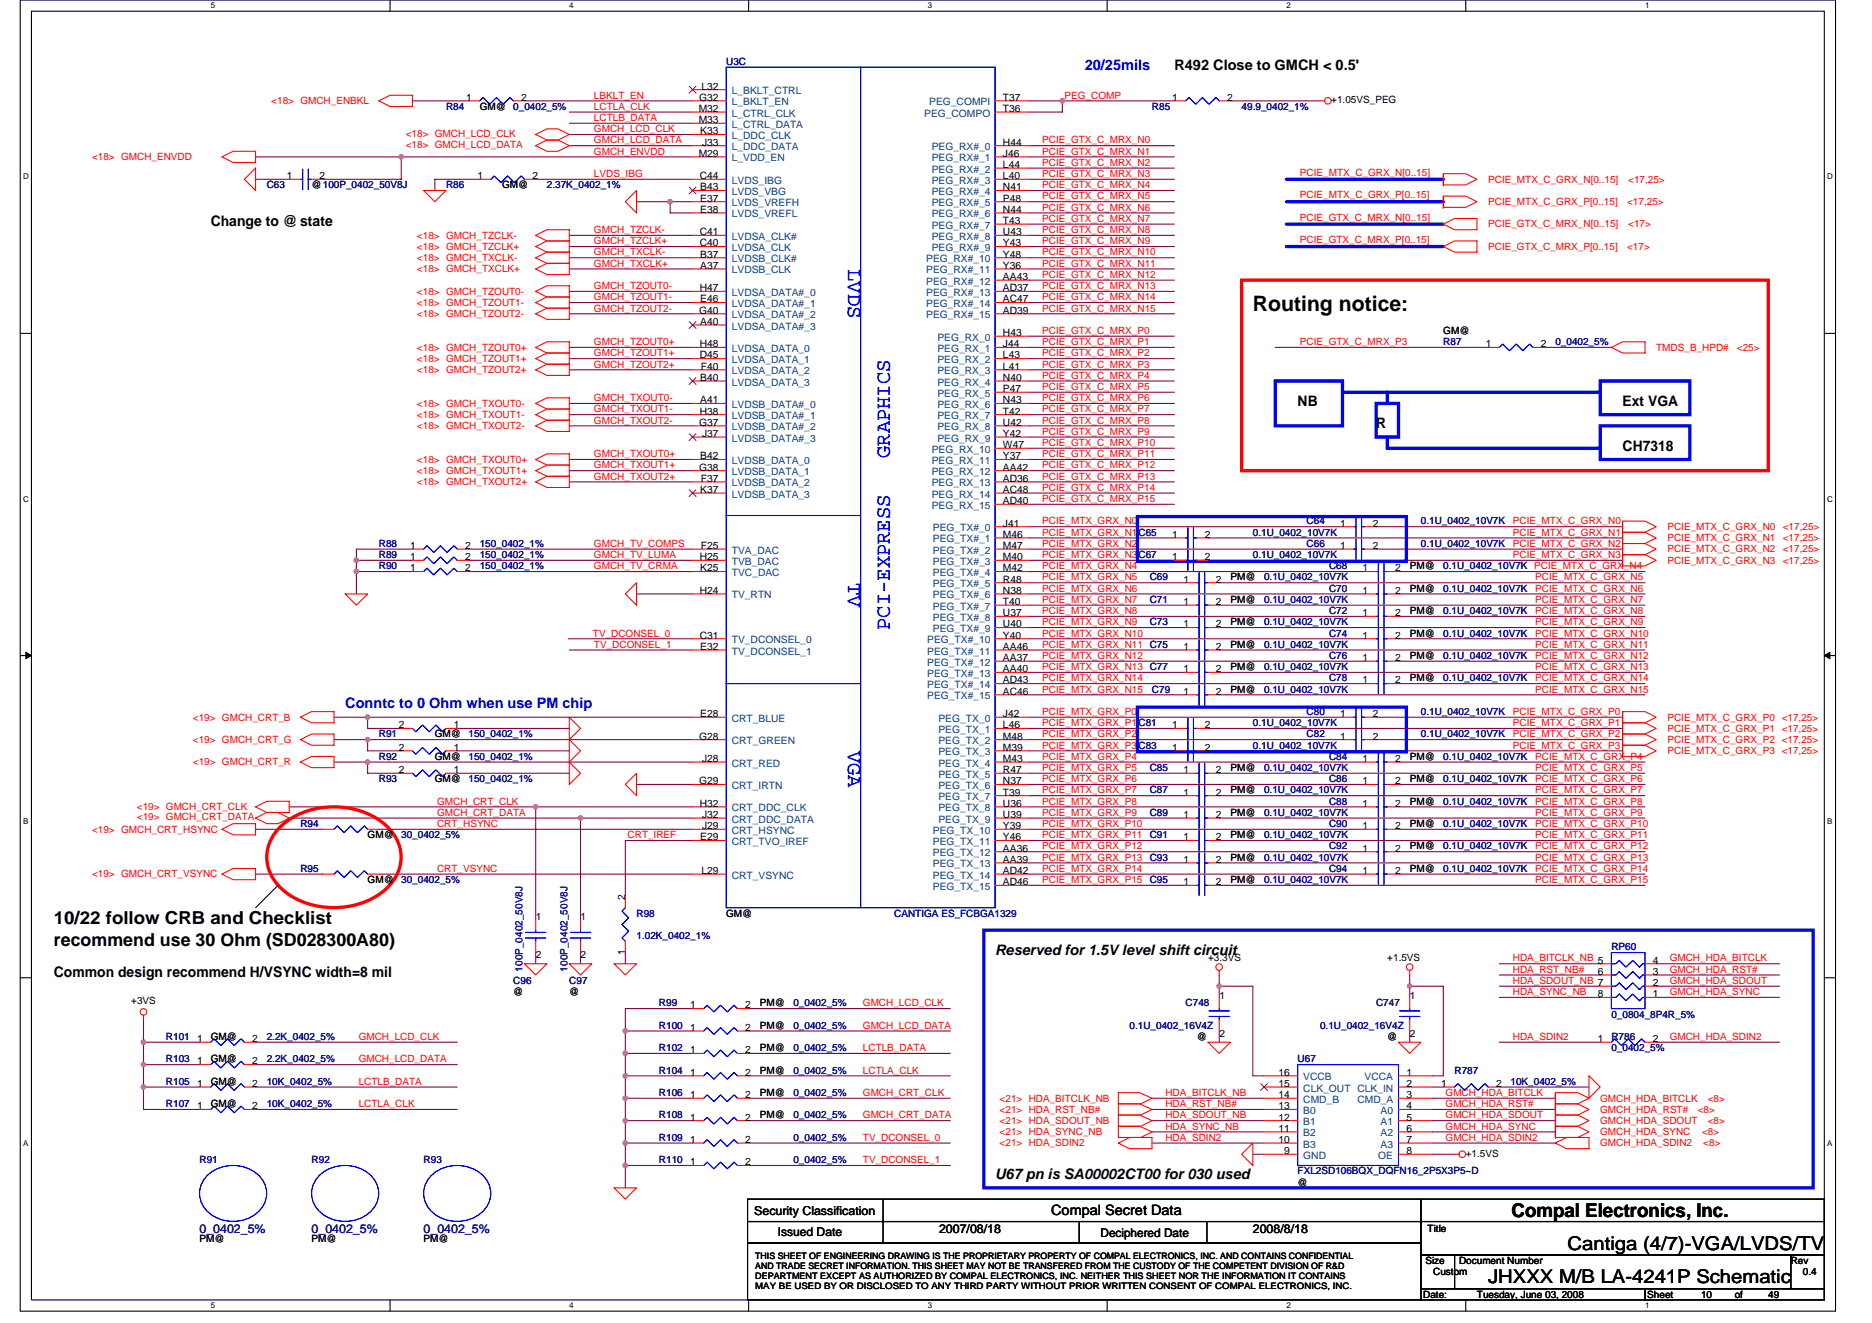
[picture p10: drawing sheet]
<svg xmlns="http://www.w3.org/2000/svg" width="297mm" height="210mm" viewBox="0 0 297 210" stroke-linecap="round" stroke-linejoin="round" font-family="sans-serif">
<defs><g id="words">
<g font-size="3.4" fill="#00f">
<text x="134.6" y="42.7" transform="rotate(90 134.6 42.7)">LVDS</text>
<text x="141.2" y="72.7" transform="rotate(-90 141.2 72.7)">GRAPHICS</text>
<text x="134.6" y="92.5" transform="rotate(90 134.6 92.5)">TV</text>
<text x="141.2" y="99.9" transform="rotate(-90 141.2 99.9)">PCI-EXPRESS</text>
<text x="134.6" y="119.1" transform="rotate(90 134.6 119.1)">VGA</text>
</g>
<text font-size="3.4" x="198.8" y="49.3">Routing notice:</text>
<g font-size="3">
<text x="239.9" y="193">Compal Electronics, Inc.</text>
<text x="236.1" y="203.6">JHXXX M/B LA-4241P Schematic</text>
<text x="248.7" y="198.3">Cantiga (4/7)-VGA/LVDS/TV</text>
</g>
<g font-size="2.8">
<text x="8.5" y="146.7">10/22 follow CRB and Checklist</text>
<text x="8.5" y="150">recommend use 30 Ohm (SD028300A80)</text>
</g>
<g font-size="2.3" fill="#00f">
<text x="172.1" y="11">20/25mils</text>
<text x="54.8" y="112.4">Conntc to 0 Ohm when use PM chip</text>
</g>
<g font-size="2.3">
<text x="186.3" y="11">R492 Close to GMCH &lt; 0.5'</text>
<text x="33.4" y="35.9">Change to @ state</text>
<text x="205.9" y="64.4">NB</text>
<text x="257.5" y="64.4">Ext VGA</text>
<text x="218.4" y="67.9">R</text>
<text x="257.5" y="71.5">CH7318</text>
<text x="8.5" y="155">Common design recommend H/VSYNC width=8 mil</text>
<text x="157.9" y="151.5">Reserved for 1.5V level shift circuit</text>
<text x="157.9" y="187">U67 pn is SA00002CT00 for 030 used</text>
<text x="166.8" y="192.8">Compal Secret Data</text>
</g>
<g font-size="1.9" fill="#000080">
<text x="31.7" y="195.6">0_0402_5%</text>
<text x="49.4" y="195.6">0_0402_5%</text>
<text x="67.2" y="195.6">0_0402_5%</text>
</g>
<g font-size="1.9">
<text x="119.7" y="192.7">Security Classification</text>
<text x="123.4" y="196">Issued Date</text>
<text x="149" y="195.6">2007/08/18</text>
<text x="174.6" y="196.2">Deciphered Date</text>
<text x="198.8" y="195.6">2008/8/18</text>
</g>
<g font-size="1.6" fill="#000080">
<text x="115.2" y="10.3">U3C</text>
<text x="70.8" y="17.4">R84</text>
<text x="81.4" y="17.4">0_0402_5%</text>
<text x="182.8" y="17.4">R85</text>
<text x="197" y="17.4">49.9_0402_1%</text>
<text x="42.3" y="29.9">C63</text>
<text x="70.8" y="29.9">R86</text>
<text x="86.8" y="29.9">2.37K_0402_1%</text>
<text x="229" y="54.8">R87</text>
<text x="246.8" y="54.8">0_0402_5%</text>
<text x="207.3" y="83.2">C64</text>
<text x="225.5" y="83.2">0.1U_0402_10V7K</text>
<text x="60.1" y="88.5">R89</text>
<text x="60.1" y="86.8">R88</text>
<text x="76.1" y="88.5">150_0402_1%</text>
<text x="76.1" y="86.8">150_0402_1%</text>
<text x="180.7" y="85">C65</text>
<text x="180.7" y="88.5">C67</text>
<text x="198.8" y="85">0.1U_0402_10V7K</text>
<text x="198.8" y="88.5">0.1U_0402_10V7K</text>
<text x="207.3" y="86.8">C66</text>
<text x="225.5" y="86.8">0.1U_0402_10V7K</text>
<text x="60.1" y="90.3">R90</text>
<text x="76.1" y="90.3">150_0402_1%</text>
<text x="182.4" y="92.1">C69</text>
<text x="182.4" y="95.7">C71</text>
<text x="200.6" y="92.1">0.1U_0402_10V7K</text>
<text x="200.6" y="95.7">0.1U_0402_10V7K</text>
<text x="210.9" y="93.9">C70</text>
<text x="210.9" y="90.3">C68</text>
<text x="229" y="93.9">0.1U_0402_10V7K</text>
<text x="229" y="90.3">0.1U_0402_10V7K PCIE_MTX_C_GRX_N4</text>
<text x="182.4" y="99.2">C73</text>
<text x="200.6" y="99.2">0.1U_0402_10V7K</text>
<text x="210.9" y="101">C74</text>
<text x="210.9" y="97.4">C72</text>
<text x="229" y="101">0.1U_0402_10V7K</text>
<text x="229" y="97.4">0.1U_0402_10V7K</text>
<text x="200.6" y="102.8">0.1U_0402_10V7K</text>
<text x="200.6" y="106.3">0.1U_0402_10V7K</text>
<text x="210.9" y="104.5">C76</text>
<text x="229" y="104.5">0.1U_0402_10V7K</text>
<text x="182.8" y="109.9">C79</text>
<text x="200.6" y="109.9">0.1U_0402_10V7K</text>
<text x="207.3" y="113.4">C80</text>
<text x="210.9" y="108.1">C78</text>
<text x="225.5" y="113.4">0.1U_0402_10V7K</text>
<text x="229" y="108.1">0.1U_0402_10V7K</text>
<text x="60.1" y="117">R91</text>
<text x="74.3" y="117">150_0402_1%</text>
<text x="180.7" y="115.2">C81</text>
<text x="180.7" y="118.8">C83</text>
<text x="198.8" y="115.2">0.1U_0402_10V7K</text>
<text x="198.8" y="118.8">0.1U_0402_10V7K</text>
<text x="207.3" y="117">C82</text>
<text x="225.5" y="117">0.1U_0402_10V7K</text>
<text x="60.1" y="124.1">R93</text>
<text x="60.1" y="120.5">R92</text>
<text x="74.3" y="124.1">150_0402_1%</text>
<text x="74.3" y="120.5">150_0402_1%</text>
<text x="182.4" y="122.3">C85</text>
<text x="182.4" y="125.9">C87</text>
<text x="200.6" y="122.3">0.1U_0402_10V7K</text>
<text x="200.6" y="125.9">0.1U_0402_10V7K</text>
<text x="210.9" y="120.5">C84</text>
<text x="210.9" y="124.1">C86</text>
<text x="229" y="120.5">0.1U_0402_10V7K</text>
<text x="229" y="124.1">0.1U_0402_10V7K</text>
<text x="47.7" y="131.2">R94</text>
<text x="182.4" y="129.4">C89</text>
<text x="200.6" y="129.4">0.1U_0402_10V7K</text>
<text x="210.9" y="131.2">C90</text>
<text x="210.9" y="127.7">C88</text>
<text x="229" y="131.2">0.1U_0402_10V7K</text>
<text x="229" y="127.7">0.1U_0402_10V7K</text>
<text x="63.7" y="133">30_0402_5%</text>
<text x="182.4" y="133">C91</text>
<text x="182.4" y="136.5">C93</text>
<text x="200.6" y="133">0.1U_0402_10V7K</text>
<text x="200.6" y="136.5">0.1U_0402_10V7K</text>
<text x="210.9" y="134.8">C92</text>
<text x="229" y="134.8">0.1U_0402_10V7K</text>
<text x="47.7" y="138.3">R95</text>
<text x="63.7" y="140.1">30_0402_5%</text>
<text x="182.4" y="140.1">C95</text>
<text x="200.6" y="140.1">0.1U_0402_10V7K</text>
<text x="210.9" y="138.3">C94</text>
<text x="229" y="138.3">0.1U_0402_10V7K</text>
<text x="101" y="145.4">R98</text>
<text x="101" y="149">1.02K_0402_1%</text>
<text x="141.9" y="145.4">CANTIGA ES_FCBGA1329</text>
<text x="82.9" y="154.2" transform="rotate(-90 82.9 154.2)">100P_0402_50V8J</text>
<text x="90" y="154.2" transform="rotate(-90 90 154.2)">100P_0402_50V8J</text>
<text x="255.7" y="150.8">RP60</text>
<text x="81.4" y="156.1">C96</text>
<text x="90.3" y="156.1">C97</text>
<text x="104.6" y="159.7">R99</text>
<text x="125.9" y="159.7">0_0402_5%</text>
<text x="188.1" y="159.7">C748</text>
<text x="218.4" y="159.7">C747</text>
<text x="255.7" y="161.4">0_0804_8P4R_5%</text>
<text x="26.3" y="165">R101</text>
<text x="42.3" y="165">2.2K_0402_5%</text>
<text x="104.6" y="166.8">R102</text>
<text x="104.6" y="163.2">R100</text>
<text x="125.9" y="166.8">0_0402_5%</text>
<text x="125.9" y="163.2">0_0402_5%</text>
<text x="179.2" y="163.2">0.1U_0402_16V4Z</text>
<text x="209.5" y="163.2">0.1U_0402_16V4Z</text>
<text x="255.7" y="165">R786</text>
<text x="255.7" y="166.8">0_0402_5%</text>
<text x="26.3" y="168.6">R103</text>
<text x="26.3" y="172.1">R105</text>
<text x="42.3" y="168.6">2.2K_0402_5%</text>
<text x="42.3" y="172.1">10K_0402_5%</text>
<text x="104.6" y="173.9">R106</text>
<text x="104.6" y="170.3">R104</text>
<text x="125.9" y="173.9">0_0402_5%</text>
<text x="125.9" y="170.3">0_0402_5%</text>
<text x="205.9" y="168.6">U67</text>
<text x="230.8" y="170.3">R787</text>
<text x="239.7" y="172.1">10K_0402_5%</text>
<text x="26.3" y="175.7">R107</text>
<text x="42.3" y="175.7">10K_0402_5%</text>
<text x="104.6" y="177.4">R108</text>
<text x="125.9" y="177.4">0_0402_5%</text>
<text x="31.7" y="184.6">R91</text>
<text x="49.4" y="184.6">R92</text>
<text x="67.2" y="184.6">R93</text>
<text x="104.6" y="181">R109</text>
<text x="104.6" y="184.6">R110</text>
<text x="125.9" y="181">0_0402_5%</text>
<text x="125.9" y="184.6">0_0402_5%</text>
<text x="205.9" y="186.3">FXL2SD106BQX_DQFN16_2P5X3P5~D</text>
</g>
<g font-size="1.6" fill="#f00">
<text x="43" y="16.5">&lt;18&gt; GMCH_ENBKL</text>
<text x="94.3" y="15.6">LBKLT_EN</text>
<text x="94.3" y="17.4">LCTLA_CLK</text>
<text x="168.9" y="15.6">PEG_COMP</text>
<text x="64.4" y="21.7">&lt;18&gt; GMCH_LCD_CLK</text>
<text x="64.4" y="23.5">&lt;18&gt; GMCH_LCD_DATA</text>
<text x="94.3" y="21">GMCH_LCD_CLK</text>
<text x="94.3" y="22.8">GMCH_LCD_DATA</text>
<text x="94.3" y="19.2">LCTLB_DATA</text>
<text x="165.4" y="22.8">PCIE_GTX_C_MRX_N0</text>
<text x="14.6" y="25.4">&lt;18&gt; GMCH_ENVDD</text>
<text x="94.3" y="28.1">LVDS_IBG</text>
<text x="94.3" y="24.5">GMCH_ENVDD</text>
<text x="165.4" y="24.5">PCIE_GTX_C_MRX_N1</text>
<text x="165.4" y="28.1">PCIE_GTX_C_MRX_N3</text>
<text x="165.4" y="26.3">PCIE_GTX_C_MRX_N2</text>
<text x="165.4" y="29.9">PCIE_GTX_C_MRX_N4</text>
<text x="206.3" y="27.9">PCIE_MTX_C_GRX_N[0..15]</text>
<text x="236.1" y="29">PCIE_MTX_C_GRX_N[0..15]</text>
<text x="258.4" y="29">&lt;17,25&gt;</text>
<text x="165.4" y="31.6">PCIE_GTX_C_MRX_N5</text>
<text x="165.4" y="35.2">PCIE_GTX_C_MRX_N7</text>
<text x="165.4" y="33.4">PCIE_GTX_C_MRX_N6</text>
<text x="206.3" y="31.5">PCIE_MTX_C_GRX_P[0..15]</text>
<text x="206.3" y="35">PCIE_GTX_C_MRX_N[0..15]</text>
<text x="236.1" y="32.5">PCIE_MTX_C_GRX_P[0..15]</text>
<text x="258.2" y="32.5">&lt;17,25&gt;</text>
<text x="66.2" y="37.9">&lt;18&gt; GMCH_TZCLK-</text>
<text x="66.2" y="39.6">&lt;18&gt; GMCH_TZCLK+</text>
<text x="66.2" y="41.4">&lt;18&gt; GMCH_TXCLK-</text>
<text x="94.3" y="40.5">GMCH_TXCLK-</text>
<text x="94.3" y="37">GMCH_TZCLK-</text>
<text x="94.3" y="38.8">GMCH_TZCLK+</text>
<text x="165.4" y="37">PCIE_GTX_C_MRX_N8</text>
<text x="165.4" y="40.5">PCIE_GTX_C_MRX_N10</text>
<text x="165.4" y="38.8">PCIE_GTX_C_MRX_N9</text>
<text x="206.3" y="38.6">PCIE_GTX_C_MRX_P[0..15]</text>
<text x="236.1" y="36.1">PCIE_GTX_C_MRX_N[0..15]</text>
<text x="236.1" y="39.6">PCIE_GTX_C_MRX_P[0..15]</text>
<text x="258.2" y="39.6">&lt;17&gt;</text>
<text x="258.4" y="36.1">&lt;17&gt;</text>
<text x="66.2" y="43.2">&lt;18&gt; GMCH_TXCLK+</text>
<text x="66.2" y="46.8">&lt;18&gt; GMCH_TZOUT0-</text>
<text x="94.3" y="47.6">GMCH_TZOUT1-</text>
<text x="94.3" y="45.9">GMCH_TZOUT0-</text>
<text x="94.3" y="42.3">GMCH_TXCLK+</text>
<text x="165.4" y="42.3">PCIE_GTX_C_MRX_N11</text>
<text x="165.4" y="47.6">PCIE_GTX_C_MRX_N14</text>
<text x="165.4" y="44.1">PCIE_GTX_C_MRX_N12</text>
<text x="165.4" y="45.9">PCIE_GTX_C_MRX_N13</text>
<text x="66.2" y="48.5">&lt;18&gt; GMCH_TZOUT1-</text>
<text x="66.2" y="50.3">&lt;18&gt; GMCH_TZOUT2-</text>
<text x="94.3" y="49.4">GMCH_TZOUT2-</text>
<text x="165.4" y="53">PCIE_GTX_C_MRX_P0</text>
<text x="165.4" y="49.4">PCIE_GTX_C_MRX_N15</text>
<text x="66.2" y="55.6">&lt;18&gt; GMCH_TZOUT0+</text>
<text x="66.2" y="57.4">&lt;18&gt; GMCH_TZOUT1+</text>
<text x="66.2" y="59.2">&lt;18&gt; GMCH_TZOUT2+</text>
<text x="94.3" y="54.8">GMCH_TZOUT0+</text>
<text x="94.3" y="56.5">GMCH_TZOUT1+</text>
<text x="94.3" y="58.3">GMCH_TZOUT2+</text>
<text x="165.4" y="58.3">PCIE_GTX_C_MRX_P3</text>
<text x="165.4" y="54.8">PCIE_GTX_C_MRX_P1</text>
<text x="165.4" y="56.5">PCIE_GTX_C_MRX_P2</text>
<text x="206.3" y="54.8">PCIE_GTX_C_MRX_P3</text>
<text x="262.8" y="55.6">TMDS_B_HPD#</text>
<text x="275.6" y="55.6">&lt;25&gt;</text>
<text x="66.2" y="64.5">&lt;18&gt; GMCH_TXOUT0-</text>
<text x="94.3" y="65.4">GMCH_TXOUT1-</text>
<text x="94.3" y="63.6">GMCH_TXOUT0-</text>
<text x="165.4" y="65.4">PCIE_GTX_C_MRX_P7</text>
<text x="165.4" y="60.1">PCIE_GTX_C_MRX_P4</text>
<text x="165.4" y="63.6">PCIE_GTX_C_MRX_P6</text>
<text x="165.4" y="61.9">PCIE_GTX_C_MRX_P5</text>
<text x="66.2" y="66.3">&lt;18&gt; GMCH_TXOUT1-</text>
<text x="66.2" y="68.1">&lt;18&gt; GMCH_TXOUT2-</text>
<text x="94.3" y="67.2">GMCH_TXOUT2-</text>
<text x="165.4" y="69">PCIE_GTX_C_MRX_P9</text>
<text x="165.4" y="67.2">PCIE_GTX_C_MRX_P8</text>
<text x="165.4" y="70.8">PCIE_GTX_C_MRX_P10</text>
<text x="66.2" y="75.2">&lt;18&gt; GMCH_TXOUT1+</text>
<text x="66.2" y="73.4">&lt;18&gt; GMCH_TXOUT0+</text>
<text x="66.2" y="77">&lt;18&gt; GMCH_TXOUT2+</text>
<text x="94.3" y="72.5">GMCH_TXOUT0+</text>
<text x="94.3" y="76.1">GMCH_TXOUT2+</text>
<text x="94.3" y="74.3">GMCH_TXOUT1+</text>
<text x="165.4" y="72.5">PCIE_GTX_C_MRX_P11</text>
<text x="165.4" y="74.3">PCIE_GTX_C_MRX_P12</text>
<text x="165.4" y="77.9">PCIE_GTX_C_MRX_P14</text>
<text x="165.4" y="76.1">PCIE_GTX_C_MRX_P13</text>
<text x="165.4" y="79.7">PCIE_GTX_C_MRX_P15</text>
<text x="165.4" y="83.2">PCIE_MTX_GRX_N0</text>
<text x="240" y="83.2">PCIE_MTX_C_GRX_N0</text>
<text x="94.3" y="86.8">GMCH_TV_COMPS</text>
<text x="94.3" y="88.5">GMCH_TV_LUMA</text>
<text x="165.4" y="85">PCIE_MTX_GRX_N1</text>
<text x="165.4" y="88.5">PCIE_MTX_GRX_N3</text>
<text x="165.4" y="86.8">PCIE_MTX_GRX_N2</text>
<text x="240" y="85">PCIE_MTX_C_GRX_N1</text>
<text x="240" y="86.8">PCIE_MTX_C_GRX_N2</text>
<text x="240" y="88.5">PCIE_MTX_C_GRX_N3</text>
<text x="264.6" y="84.1">PCIE_MTX_C_GRX_N0</text>
<text x="264.6" y="85.9">PCIE_MTX_C_GRX_N1</text>
<text x="264.6" y="87.7">PCIE_MTX_C_GRX_N2</text>
<text x="264.6" y="89.4">PCIE_MTX_C_GRX_N3</text>
<text x="282.9" y="84.1">&lt;17,25&gt;</text>
<text x="282.9" y="85.9">&lt;17,25&gt;</text>
<text x="282.9" y="87.7">&lt;17,25&gt;</text>
<text x="282.9" y="89.4">&lt;17,25&gt;</text>
<text x="94.3" y="90.3">GMCH_TV_CRMA</text>
<text x="165.4" y="95.7">PCIE_MTX_GRX_N7</text>
<text x="165.4" y="92.1">PCIE_MTX_GRX_N5</text>
<text x="165.4" y="90.3">PCIE_MTX_GRX_N4</text>
<text x="165.4" y="93.9">PCIE_MTX_GRX_N6</text>
<text x="243.6" y="95.7">PCIE_MTX_C_GRX_N7</text>
<text x="243.6" y="92.1">PCIE_MTX_C_GRX_N5</text>
<text x="243.6" y="93.9">PCIE_MTX_C_GRX_N6</text>
<text x="94.1" y="101">TV_DCONSEL_0</text>
<text x="165.4" y="99.2">PCIE_MTX_GRX_N9</text>
<text x="165.4" y="97.4">PCIE_MTX_GRX_N8</text>
<text x="165.4" y="101">PCIE_MTX_GRX_N10</text>
<text x="243.6" y="97.4">PCIE_MTX_C_GRX_N8</text>
<text x="243.6" y="101">PCIE_MTX_C_GRX_N10</text>
<text x="243.6" y="99.2">PCIE_MTX_C_GRX_N9</text>
<text x="94.3" y="102.8">TV_DCONSEL_1</text>
<text x="165.4" y="102.8">PCIE_MTX_GRX_N11 C75</text>
<text x="165.4" y="106.3">PCIE_MTX_GRX_N13 C77</text>
<text x="165.4" y="104.5">PCIE_MTX_GRX_N12</text>
<text x="243.6" y="104.5">PCIE_MTX_C_GRX_N12</text>
<text x="243.6" y="102.8">PCIE_MTX_C_GRX_N11</text>
<text x="243.6" y="106.3">PCIE_MTX_C_GRX_N13</text>
<text x="165.4" y="109.9">PCIE_MTX_GRX_N15</text>
<text x="165.4" y="108.1">PCIE_MTX_GRX_N14</text>
<text x="165.4" y="113.4">PCIE_MTX_GRX_P0</text>
<text x="240" y="113.4">PCIE_MTX_C_GRX_P0</text>
<text x="243.6" y="108.1">PCIE_MTX_C_GRX_N14</text>
<text x="243.6" y="109.9">PCIE_MTX_C_GRX_N15</text>
<text x="30.6" y="114.3">&lt;19&gt; GMCH_CRT_B</text>
<text x="30.6" y="117.9">&lt;19&gt; GMCH_CRT_G</text>
<text x="165.4" y="115.2">PCIE_MTX_GRX_P1</text>
<text x="165.4" y="118.8">PCIE_MTX_GRX_P3</text>
<text x="165.4" y="117">PCIE_MTX_GRX_P2</text>
<text x="240" y="115.2">PCIE_MTX_C_GRX_P1</text>
<text x="240" y="117">PCIE_MTX_C_GRX_P2</text>
<text x="240" y="118.8">PCIE_MTX_C_GRX_P3</text>
<text x="264.6" y="114.3">PCIE_MTX_C_GRX_P0 &lt;17,25&gt;</text>
<text x="264.6" y="116.1">PCIE_MTX_C_GRX_P1 &lt;17,25&gt;</text>
<text x="264.6" y="117.9">PCIE_MTX_C_GRX_P2 &lt;17,25&gt;</text>
<text x="264.6" y="119.7">PCIE_MTX_C_GRX_P3 &lt;17,25&gt;</text>
<text x="30.6" y="121.4">&lt;19&gt; GMCH_CRT_R</text>
<text x="165.4" y="125.9">PCIE_MTX_GRX_P7</text>
<text x="165.4" y="122.3">PCIE_MTX_GRX_P5</text>
<text x="165.4" y="120.5">PCIE_MTX_GRX_P4</text>
<text x="165.4" y="124.1">PCIE_MTX_GRX_P6</text>
<text x="243.6" y="125.9">PCIE_MTX_C_GRX_P7</text>
<text x="243.6" y="122.3">PCIE_MTX_C_GRX_P5</text>
<text x="243.6" y="120.5">PCIE_MTX_C_GRX_P4</text>
<text x="243.6" y="124.1">PCIE_MTX_C_GRX_P6</text>
<text x="21.7" y="128.5">&lt;19&gt; GMCH_CRT_CLK</text>
<text x="21.7" y="130.2">&lt;19&gt; GMCH_CRT_DATA</text>
<text x="69.4" y="131.2">CRT_HSYNC</text>
<text x="69.4" y="127.7">GMCH_CRT_CLK</text>
<text x="69.4" y="129.4">GMCH_CRT_DATA</text>
<text x="165.4" y="129.4">PCIE_MTX_GRX_P9</text>
<text x="165.4" y="127.7">PCIE_MTX_GRX_P8</text>
<text x="165.4" y="131.2">PCIE_MTX_GRX_P10</text>
<text x="243.6" y="129.4">PCIE_MTX_C_GRX_P9</text>
<text x="243.6" y="131.2">PCIE_MTX_C_GRX_P10</text>
<text x="243.6" y="127.7">PCIE_MTX_C_GRX_P8</text>
<text x="14.6" y="132.1">&lt;19&gt; GMCH_CRT_HSYNC</text>
<text x="99.6" y="133">CRT_IREF</text>
<text x="165.4" y="133">PCIE_MTX_GRX_P11</text>
<text x="165.4" y="136.5">PCIE_MTX_GRX_P13</text>
<text x="165.4" y="134.8">PCIE_MTX_GRX_P12</text>
<text x="243.6" y="133">PCIE_MTX_C_GRX_P11</text>
<text x="243.6" y="134.8">PCIE_MTX_C_GRX_P12</text>
<text x="243.6" y="136.5">PCIE_MTX_C_GRX_P13</text>
<text x="14.6" y="139.2">&lt;19&gt; GMCH_CRT_VSYNC</text>
<text x="69.4" y="138.3">CRT_VSYNC</text>
<text x="165.4" y="140.1">PCIE_MTX_GRX_P15</text>
<text x="165.4" y="138.3">PCIE_MTX_GRX_P14</text>
<text x="243.6" y="140.1">PCIE_MTX_C_GRX_P15</text>
<text x="243.6" y="138.3">PCIE_MTX_C_GRX_P14</text>
<text x="240" y="152.5">HDA_BITCLK_NB 5</text>
<text x="240" y="154.3">HDA_RST_NB#</text>
<text x="264.9" y="152.5">GMCH_HDA_BITCLK</text>
<text x="264.9" y="154.3">GMCH_HDA_RST#</text>
<text x="136.9" y="159.7">GMCH_LCD_CLK</text>
<text x="240" y="156.1">HDA_SDOUT_NB 7</text>
<text x="240" y="157.9">HDA_SYNC_NB</text>
<text x="264.9" y="156.1">GMCH_HDA_SDOUT</text>
<text x="264.9" y="157.9">GMCH_HDA_SYNC</text>
<text x="56.9" y="165">GMCH_LCD_CLK</text>
<text x="136.9" y="163.2">GMCH_LCD_DATA</text>
<text x="136.9" y="166.8">LCTLB_DATA</text>
<text x="240" y="165">HDA_SDIN2</text>
<text x="264.9" y="165">GMCH_HDA_SDIN2</text>
<text x="56.9" y="168.6">GMCH_LCD_DATA</text>
<text x="56.9" y="172.1">LCTLB_DATA</text>
<text x="136.9" y="173.9">GMCH_CRT_CLK</text>
<text x="136.9" y="170.3">LCTLA_CLK</text>
<text x="184.9" y="173.9">HDA_BITCLK_NB</text>
<text x="229.4" y="173.9">GMCH_HDA_BITCLK</text>
<text x="56.9" y="175.7">LCTLA_CLK</text>
<text x="136.9" y="177.4">GMCH_CRT_DATA</text>
<text x="158.6" y="174.8">&lt;21&gt; HDA_BITCLK_NB</text>
<text x="158.6" y="176.6">&lt;21&gt; HDA_RST_NB#</text>
<text x="158.6" y="178.3">&lt;21&gt; HDA_SDOUT_NB</text>
<text x="184.9" y="175.7">HDA_RST_NB#</text>
<text x="184.9" y="177.4">HDA_SDOUT_NB</text>
<text x="184.9" y="179.2">HDA_SYNC_NB</text>
<text x="229.4" y="175.7">GMCH_HDA_RST#</text>
<text x="229.4" y="177.4">GMCH_HDA_SDOUT</text>
<text x="229.4" y="179.2">GMCH_HDA_SYNC</text>
<text x="253.9" y="174.8">GMCH_HDA_BITCLK</text>
<text x="253.9" y="176.6">GMCH_HDA_RST#</text>
<text x="253.9" y="178.3">GMCH_HDA_SDOUT</text>
<text x="269.4" y="176.6">&lt;8&gt;</text>
<text x="271" y="174.8">&lt;8&gt;</text>
<text x="271" y="178.3">&lt;8&gt;</text>
<text x="136.9" y="181">TV_DCONSEL_0</text>
<text x="136.9" y="184.6">TV_DCONSEL_1</text>
<text x="158.6" y="180.1">&lt;21&gt; HDA_SYNC_NB</text>
<text x="158.6" y="181.9">&lt;21&gt; HDA_SDIN2</text>
<text x="184.9" y="181">HDA_SDIN2</text>
<text x="229.4" y="181">GMCH_HDA_SDIN2</text>
<text x="253.9" y="180.1">GMCH_HDA_SYNC</text>
<text x="253.9" y="181.9">GMCH_HDA_SDIN2</text>
<text x="270.1" y="180.1">&lt;8&gt;</text>
<text x="270.3" y="181.9">&lt;8&gt;</text>
</g>
<g font-size="1.6">
<text x="74" y="16">1</text>
<text x="76.1" y="17.4">GM@</text>
<text x="82.7" y="16">2</text>
<text x="110.9" y="17.8">M32</text>
<text x="111" y="16">G32</text>
<text x="111.3" y="14.2">L32</text>
<text x="159.1" y="17.8">T36</text>
<text x="159.1" y="16">T37</text>
<text x="186" y="16">1</text>
<text x="194.7" y="16">2</text>
<text x="211.2" y="16.4">+1.05VS_PEG</text>
<text x="110.9" y="19.5">M33</text>
<text x="111.1" y="21.3">K33</text>
<text x="111.4" y="23.1">J33</text>
<text x="159.1" y="23.1">H44</text>
<text x="45.5" y="28.4">1</text>
<text x="49.4" y="29.9">@100P_0402_50V8J</text>
<text x="50.7" y="28.4">2</text>
<text x="75.8" y="28.4">1</text>
<text x="79.7" y="29.9">GM@</text>
<text x="84.5" y="28.4">2</text>
<text x="110.9" y="24.9">M29</text>
<text x="111" y="28.4">C44</text>
<text x="159.1" y="24.9">J46</text>
<text x="159.1" y="26.6">L44</text>
<text x="159.1" y="28.4">L40</text>
<text x="111.1" y="30.2">B43</text>
<text x="111.1" y="32">E37</text>
<text x="111.1" y="33.8">E38</text>
<text x="159.1" y="30.2">N41</text>
<text x="159.1" y="32">P48</text>
<text x="159.1" y="33.8">N44</text>
<text x="159.1" y="35.5">T43</text>
<text x="111" y="37.3">C41</text>
<text x="111" y="39.1">C40</text>
<text x="111.1" y="40.9">B37</text>
<text x="159.1" y="37.3">U43</text>
<text x="159.1" y="39.1">Y43</text>
<text x="159.1" y="40.9">Y48</text>
<text x="111" y="46.2">H47</text>
<text x="111.1" y="42.7">A37</text>
<text x="111.1" y="48">E46</text>
<text x="159.1" y="42.7">Y36</text>
<text x="159.1" y="44.4">AA43</text>
<text x="159.1" y="46.2">AD37</text>
<text x="159.1" y="48">AC47</text>
<text x="111" y="49.8">G40</text>
<text x="111.1" y="51.5">A40</text>
<text x="159.1" y="53.3">H43</text>
<text x="159.1" y="49.8">AD39</text>
<text x="229" y="53">GM@</text>
<text x="111" y="55.1">H48</text>
<text x="111" y="56.9">D45</text>
<text x="111.2" y="58.7">F40</text>
<text x="159.1" y="55.1">J44</text>
<text x="159.1" y="56.9">L43</text>
<text x="159.1" y="58.7">L41</text>
<text x="235.8" y="55.1">1</text>
<text x="244.5" y="55.1">2</text>
<text x="111" y="65.8">H38</text>
<text x="111.1" y="60.4">B40</text>
<text x="111.1" y="64">A41</text>
<text x="159.1" y="60.4">N40</text>
<text x="159.1" y="62.2">P47</text>
<text x="159.1" y="64">N43</text>
<text x="159.1" y="65.8">T42</text>
<text x="111" y="67.5">G37</text>
<text x="111.4" y="69.3">J37</text>
<text x="159.1" y="67.5">U42</text>
<text x="159.1" y="69.3">Y42</text>
<text x="159.1" y="71.1">W47</text>
<text x="111" y="74.7">G38</text>
<text x="111.1" y="72.9">B42</text>
<text x="111.2" y="76.4">F37</text>
<text x="159.1" y="72.9">Y37</text>
<text x="159.1" y="74.7">AA42</text>
<text x="159.1" y="76.4">AD36</text>
<text x="111.1" y="78.2">K37</text>
<text x="159.1" y="83.5">J41</text>
<text x="159.1" y="78.2">AC48</text>
<text x="159.1" y="80">AD40</text>
<text x="212.7" y="83.5">1</text>
<text x="217.8" y="83.5">2</text>
<text x="65.1" y="88.9">1</text>
<text x="65.1" y="87.1">1</text>
<text x="73.8" y="88.9">2</text>
<text x="73.8" y="87.1">2</text>
<text x="111" y="88.9">H25</text>
<text x="111.2" y="87.1">F25</text>
<text x="159.1" y="85.3">M46</text>
<text x="159.1" y="87.1">M47</text>
<text x="159.1" y="88.9">M40</text>
<text x="186" y="85.3">1</text>
<text x="186" y="88.9">1</text>
<text x="191.2" y="85.3">2</text>
<text x="191.2" y="88.9">2</text>
<text x="212.7" y="87.1">1</text>
<text x="217.8" y="87.1">2</text>
<text x="65.1" y="90.7">1</text>
<text x="73.8" y="90.7">2</text>
<text x="111" y="94.2">H24</text>
<text x="111.1" y="90.7">K25</text>
<text x="159.1" y="90.7">M42</text>
<text x="159.1" y="92.4">R48</text>
<text x="159.1" y="94.2">N38</text>
<text x="159.1" y="96">T40</text>
<text x="187.8" y="92.4">1</text>
<text x="187.8" y="96">1</text>
<text x="192.9" y="92.4">2</text>
<text x="192.9" y="96">2</text>
<text x="195.2" y="92.1">PM@</text>
<text x="195.2" y="95.7">PM@</text>
<text x="216.2" y="94.2">1</text>
<text x="216.2" y="90.7">1</text>
<text x="221.4" y="94.2">2</text>
<text x="221.4" y="90.7">2</text>
<text x="223.7" y="93.9">PM@</text>
<text x="223.7" y="90.3">PM@</text>
<text x="111" y="101.3">C31</text>
<text x="159.1" y="97.8">U37</text>
<text x="159.1" y="99.5">U40</text>
<text x="159.1" y="101.3">Y40</text>
<text x="187.8" y="99.5">1</text>
<text x="192.9" y="99.5">2</text>
<text x="195.2" y="99.2">PM@</text>
<text x="216.2" y="101.3">1</text>
<text x="216.2" y="97.8">1</text>
<text x="221.4" y="101.3">2</text>
<text x="221.4" y="97.8">2</text>
<text x="223.7" y="101">PM@</text>
<text x="223.7" y="97.4">PM@</text>
<text x="111.1" y="103.1">E32</text>
<text x="159.1" y="103.1">AA46</text>
<text x="159.1" y="104.9">AA37</text>
<text x="159.1" y="106.7">AA40</text>
<text x="187.8" y="103.1">1</text>
<text x="187.8" y="106.7">1</text>
<text x="192.9" y="103.1">2</text>
<text x="192.9" y="106.7">2</text>
<text x="195.2" y="102.8">PM@</text>
<text x="195.2" y="106.3">PM@</text>
<text x="216.2" y="104.9">1</text>
<text x="221.4" y="104.9">2</text>
<text x="223.7" y="104.5">PM@</text>
<text x="111.1" y="113.8">E28</text>
<text x="159.1" y="113.8">J42</text>
<text x="159.1" y="108.4">AD43</text>
<text x="159.1" y="110.2">AC46</text>
<text x="187.8" y="110.2">1</text>
<text x="192.9" y="110.2">2</text>
<text x="195.2" y="109.9">PM@</text>
<text x="212.7" y="113.8">1</text>
<text x="216.2" y="108.4">1</text>
<text x="217.8" y="113.8">2</text>
<text x="221.4" y="108.4">2</text>
<text x="223.7" y="108.1">PM@</text>
<text x="63.3" y="119.1">2</text>
<text x="63.3" y="115.5">2</text>
<text x="69" y="117">GM@</text>
<text x="72" y="119.1">1</text>
<text x="72" y="115.5">1</text>
<text x="111" y="117.3">G28</text>
<text x="159.1" y="115.5">L46</text>
<text x="159.1" y="117.3">M48</text>
<text x="159.1" y="119.1">M39</text>
<text x="186" y="115.5">1</text>
<text x="186" y="119.1">1</text>
<text x="191.2" y="115.5">2</text>
<text x="191.2" y="119.1">2</text>
<text x="212.7" y="117.3">1</text>
<text x="217.8" y="117.3">2</text>
<text x="63.3" y="122.7">2</text>
<text x="69" y="124.1">GM@</text>
<text x="69" y="120.5">GM@</text>
<text x="72" y="122.7">1</text>
<text x="111" y="124.4">G29</text>
<text x="111.4" y="120.9">J28</text>
<text x="159.1" y="120.9">M43</text>
<text x="159.1" y="122.7">R47</text>
<text x="159.1" y="124.4">N37</text>
<text x="187.8" y="122.7">1</text>
<text x="192.9" y="122.7">2</text>
<text x="195.2" y="122.3">PM@</text>
<text x="195.2" y="125.9">PM@</text>
<text x="216.2" y="120.9">1</text>
<text x="216.2" y="124.4">1</text>
<text x="221.4" y="120.9">2</text>
<text x="221.4" y="124.4">2</text>
<text x="223.7" y="120.5">PM@</text>
<text x="223.7" y="124.1">PM@</text>
<text x="111" y="128">H32</text>
<text x="111.4" y="129.8">J32</text>
<text x="111.4" y="131.6">J29</text>
<text x="159.1" y="126.2">T39</text>
<text x="159.1" y="128">U36</text>
<text x="159.1" y="129.8">U39</text>
<text x="159.1" y="131.6">Y39</text>
<text x="187.8" y="126.2">1</text>
<text x="187.8" y="129.8">1</text>
<text x="192.9" y="126.2">2</text>
<text x="192.9" y="129.8">2</text>
<text x="195.2" y="129.4">PM@</text>
<text x="216.2" y="131.6">1</text>
<text x="216.2" y="128">1</text>
<text x="221.4" y="131.6">2</text>
<text x="221.4" y="128">2</text>
<text x="223.7" y="131.2">PM@</text>
<text x="223.7" y="127.7">PM@</text>
<text x="58.3" y="133">GM@</text>
<text x="111.1" y="133.3">E29</text>
<text x="159.1" y="133.3">Y46</text>
<text x="159.1" y="135.1">AA36</text>
<text x="159.1" y="136.9">AA39</text>
<text x="187.8" y="133.3">1</text>
<text x="187.8" y="136.9">1</text>
<text x="192.9" y="133.3">2</text>
<text x="192.9" y="136.9">2</text>
<text x="195.2" y="133">PM@</text>
<text x="195.2" y="136.5">PM@</text>
<text x="216.2" y="135.1">1</text>
<text x="221.4" y="135.1">2</text>
<text x="223.7" y="134.8">PM@</text>
<text x="58.3" y="140.1">GM@</text>
<text x="99.2" y="142.8" transform="rotate(-90 99.2 142.8)">2</text>
<text x="111.3" y="138.7">L29</text>
<text x="159.1" y="138.7">AD42</text>
<text x="159.1" y="140.4">AD46</text>
<text x="187.8" y="140.4">1</text>
<text x="192.9" y="140.4">2</text>
<text x="195.2" y="140.1">PM@</text>
<text x="216.2" y="138.7">1</text>
<text x="221.4" y="138.7">2</text>
<text x="223.7" y="138.3">PM@</text>
<text x="85" y="146">1</text>
<text x="92.1" y="146">1</text>
<text x="115.2" y="145.4">GM@</text>
<text x="85" y="152">2</text>
<text x="92.1" y="152">2</text>
<text x="99.2" y="151.5" transform="rotate(-90 99.2 151.5)">1</text>
<text x="191.7" y="152.5">+3.3VS</text>
<text x="220.1" y="152.5">+1.5VS</text>
<text x="253.6" y="154.7">6</text>
<text x="262.3" y="154.7">3</text>
<text x="262.3" y="152.9">4</text>
<text x="20.8" y="159.3">+3VS</text>
<text x="81.4" y="157.9">@</text>
<text x="90.3" y="157.9">@</text>
<text x="109.5" y="160">1</text>
<text x="118.3" y="160">2</text>
<text x="120.6" y="159.7">PM@</text>
<text x="193.5" y="158.4">1</text>
<text x="223.7" y="158.4">1</text>
<text x="253.6" y="158.2">8</text>
<text x="262.3" y="158.2">1</text>
<text x="262.3" y="156.4">2</text>
<text x="31.3" y="165.3">1</text>
<text x="33.4" y="165">GM@</text>
<text x="40" y="165.3">2</text>
<text x="109.5" y="167.1">1</text>
<text x="109.5" y="163.6">1</text>
<text x="118.3" y="167.1">2</text>
<text x="118.3" y="163.6">2</text>
<text x="120.6" y="166.8">PM@</text>
<text x="120.6" y="163.2">PM@</text>
<text x="189.9" y="165">@</text>
<text x="193.5" y="164.5">2</text>
<text x="220.1" y="165">@</text>
<text x="223.7" y="164.5">2</text>
<text x="253.6" y="165.3">1</text>
<text x="262.3" y="165.3">2</text>
<text x="31.3" y="168.9">1</text>
<text x="31.3" y="172.4">1</text>
<text x="33.4" y="168.6">GM@</text>
<text x="33.4" y="172.1">GM@</text>
<text x="40" y="168.9">2</text>
<text x="40" y="172.4">2</text>
<text x="109.5" y="170.7">1</text>
<text x="118.3" y="170.7">2</text>
<text x="120.6" y="173.9">PM@</text>
<text x="120.6" y="170.3">PM@</text>
<text x="202.9" y="172.4">15</text>
<text x="202.9" y="170.7">16</text>
<text x="223.2" y="170.7">1</text>
<text x="223.2" y="172.4">2</text>
<text x="228.7" y="172.4">1</text>
<text x="237.4" y="172.4">2</text>
<text x="31.3" y="176">1</text>
<text x="33.4" y="175.7">GM@</text>
<text x="40" y="176">2</text>
<text x="109.5" y="174.2">1</text>
<text x="109.5" y="177.8">1</text>
<text x="118.3" y="174.2">2</text>
<text x="118.3" y="177.8">2</text>
<text x="120.6" y="177.4">PM@</text>
<text x="202.9" y="174.2">14</text>
<text x="202.9" y="176">13</text>
<text x="202.9" y="177.8">12</text>
<text x="202.9" y="179.6">11</text>
<text x="223.2" y="176">4</text>
<text x="223.2" y="177.8">5</text>
<text x="223.2" y="179.6">6</text>
<text x="223.2" y="174.2">3</text>
<text x="109.5" y="181.3">1</text>
<text x="109.5" y="184.9">1</text>
<text x="118.3" y="181.3">2</text>
<text x="118.3" y="184.9">2</text>
<text x="202.9" y="181.3">10</text>
<text x="203.8" y="183.1">9</text>
<text x="223.2" y="183.1">8</text>
<text x="223.2" y="181.3">7</text>
<text x="232.6" y="183.5">+1.5VS</text>
<text x="205.9" y="188.1">@</text>
<text x="31.7" y="197">PM@</text>
<text x="49.4" y="197">PM@</text>
<text x="67.2" y="197">PM@</text>
<text x="226.5" y="195.4">Title</text>
<text x="226.2" y="200.6">Size</text>
<text x="227.4" y="202.3">Custom</text>
<text x="231.5" y="200.6">Document Number</text>
<text x="284.1" y="200.6">Rev</text>
<text x="286.1" y="202.3">0.4</text>
<text x="225.8" y="205.9">Date:</text>
<text x="234.4" y="205.9">Tuesday, June 03, 2008</text>
<text x="261.4" y="205.9">Sheet</text>
<text x="269.9" y="205.9">10</text>
<text x="275.2" y="205.9">of</text>
<text x="280.6" y="205.9">49</text>
</g>
<g font-size="1.6" fill="#004080">
<text x="116.1" y="14.9">L_BKLT_CTRL</text>
<text x="116.1" y="16.7">L_BKLT_EN</text>
<text x="147.4" y="16.7">PEG_COMPI</text>
<text x="116.1" y="18.5">L_CTRL_CLK</text>
<text x="116.1" y="20.3">L_CTRL_DATA</text>
<text x="116.1" y="22.1">L_DDC_CLK</text>
<text x="116.1" y="23.8">L_DDC_DATA</text>
<text x="146.6" y="18.5">PEG_COMPO</text>
<text x="147.8" y="23.8">PEG_RX#_0</text>
<text x="116.1" y="25.6">L_VDD_EN</text>
<text x="116.1" y="29.2">LVDS_IBG</text>
<text x="147.8" y="25.6">PEG_RX#_1</text>
<text x="147.8" y="27.4">PEG_RX#_2</text>
<text x="147.8" y="29.2">PEG_RX#_3</text>
<text x="116.1" y="30.9">LVDS_VBG</text>
<text x="116.1" y="32.7">LVDS_VREFH</text>
<text x="116.1" y="34.5">LVDS_VREFL</text>
<text x="147.8" y="30.9">PEG_RX#_4</text>
<text x="147.8" y="32.7">PEG_RX#_5</text>
<text x="147.8" y="34.5">PEG_RX#_6</text>
<text x="116.1" y="38.1">LVDSA_CLK#</text>
<text x="116.1" y="39.8">LVDSA_CLK</text>
<text x="116.1" y="41.6">LVDSB_CLK#</text>
<text x="147" y="41.6">PEG_RX#_10</text>
<text x="147.8" y="36.3">PEG_RX#_7</text>
<text x="147.8" y="38.1">PEG_RX#_8</text>
<text x="147.8" y="39.8">PEG_RX#_9</text>
<text x="116.1" y="43.4">LVDSB_CLK</text>
<text x="116.1" y="46.9">LVDSA_DATA#_0</text>
<text x="147" y="43.4">PEG_RX#_11</text>
<text x="147" y="45.2">PEG_RX#_12</text>
<text x="147" y="46.9">PEG_RX#_13</text>
<text x="116.1" y="48.7">LVDSA_DATA#_1</text>
<text x="116.1" y="50.5">LVDSA_DATA#_2</text>
<text x="116.1" y="52.3">LVDSA_DATA#_3</text>
<text x="147" y="48.7">PEG_RX#_14</text>
<text x="147" y="50.5">PEG_RX#_15</text>
<text x="116.1" y="55.8">LVDSA_DATA_0</text>
<text x="116.1" y="57.6">LVDSA_DATA_1</text>
<text x="116.1" y="59.4">LVDSA_DATA_2</text>
<text x="148.7" y="54.1">PEG_RX_0</text>
<text x="148.7" y="55.8">PEG_RX_1</text>
<text x="148.7" y="57.6">PEG_RX_2</text>
<text x="148.7" y="59.4">PEG_RX_3</text>
<text x="116.1" y="61.2">LVDSA_DATA_3</text>
<text x="116.1" y="64.7">LVDSB_DATA#_0</text>
<text x="148.7" y="61.2">PEG_RX_4</text>
<text x="148.7" y="62.9">PEG_RX_5</text>
<text x="148.7" y="64.7">PEG_RX_6</text>
<text x="116.1" y="66.5">LVDSB_DATA#_1</text>
<text x="116.1" y="68.3">LVDSB_DATA#_2</text>
<text x="116.1" y="70.1">LVDSB_DATA#_3</text>
<text x="147.8" y="71.8">PEG_RX_10</text>
<text x="148.7" y="66.5">PEG_RX_7</text>
<text x="148.7" y="68.3">PEG_RX_8</text>
<text x="148.7" y="70.1">PEG_RX_9</text>
<text x="116.1" y="73.6">LVDSB_DATA_0</text>
<text x="116.1" y="75.4">LVDSB_DATA_1</text>
<text x="116.1" y="77.2">LVDSB_DATA_2</text>
<text x="147.8" y="73.6">PEG_RX_11</text>
<text x="147.8" y="75.4">PEG_RX_12</text>
<text x="147.8" y="77.2">PEG_RX_13</text>
<text x="116.1" y="79">LVDSB_DATA_3</text>
<text x="147.8" y="79">PEG_RX_14</text>
<text x="147.8" y="80.7">PEG_RX_15</text>
<text x="116.1" y="87.8">TVA_DAC</text>
<text x="116.1" y="89.6">TVB_DAC</text>
<text x="148" y="84.3">PEG_TX#_0</text>
<text x="148" y="86.1">PEG_TX#_1</text>
<text x="148" y="87.8">PEG_TX#_2</text>
<text x="148" y="89.6">PEG_TX#_3</text>
<text x="116.1" y="91.4">TVC_DAC</text>
<text x="116.1" y="95">TV_RTN</text>
<text x="148" y="91.4">PEG_TX#_4</text>
<text x="148" y="93.2">PEG_TX#_5</text>
<text x="148" y="95">PEG_TX#_6</text>
<text x="148" y="96.7">PEG_TX#_7</text>
<text x="148" y="98.5">PEG_TX#_8</text>
<text x="148" y="100.3">PEG_TX#_9</text>
<text x="116.1" y="102.1">TV_DCONSEL_0</text>
<text x="116.1" y="103.8">TV_DCONSEL_1</text>
<text x="147.1" y="102.1">PEG_TX#_10</text>
<text x="147.1" y="103.8">PEG_TX#_11</text>
<text x="147.1" y="105.6">PEG_TX#_12</text>
<text x="147.1" y="107.4">PEG_TX#_13</text>
<text x="147.1" y="109.2">PEG_TX#_14</text>
<text x="147.1" y="111">PEG_TX#_15</text>
<text x="116.1" y="114.5">CRT_BLUE</text>
<text x="116.1" y="118.1">CRT_GREEN</text>
<text x="148.9" y="114.5">PEG_TX_0</text>
<text x="148.9" y="116.3">PEG_TX_1</text>
<text x="148.9" y="118.1">PEG_TX_2</text>
<text x="148.9" y="119.8">PEG_TX_3</text>
<text x="116.1" y="121.6">CRT_RED</text>
<text x="116.1" y="125.2">CRT_IRTN</text>
<text x="148.9" y="121.6">PEG_TX_4</text>
<text x="148.9" y="123.4">PEG_TX_5</text>
<text x="148.9" y="125.2">PEG_TX_6</text>
<text x="116.1" y="128.7">CRT_DDC_CLK</text>
<text x="116.1" y="130.5">CRT_DDC_DATA</text>
<text x="148.9" y="127">PEG_TX_7</text>
<text x="148.9" y="128.7">PEG_TX_8</text>
<text x="148.9" y="130.5">PEG_TX_9</text>
<text x="116.1" y="132.3">CRT_HSYNC</text>
<text x="116.1" y="134.1">CRT_TVO_IREF</text>
<text x="148" y="132.3">PEG_TX_10</text>
<text x="148" y="134.1">PEG_TX_11</text>
<text x="148" y="135.8">PEG_TX_12</text>
<text x="148" y="137.6">PEG_TX_13</text>
<text x="116.1" y="139.4">CRT_VSYNC</text>
<text x="148" y="139.4">PEG_TX_14</text>
<text x="148" y="141.2">PEG_TX_15</text>
<text x="206.8" y="173.2">CLK_OUT CLK_IN</text>
<text x="206.8" y="171.4">VCCB</text>
<text x="216.5" y="171.4">VCCA</text>
<text x="206.8" y="175">CMD_B</text>
<text x="206.8" y="176.7">B0</text>
<text x="206.8" y="178.5">B1</text>
<text x="215.4" y="175">CMD_A</text>
<text x="219.1" y="176.7">A0</text>
<text x="219.1" y="178.5">A1</text>
<text x="206.8" y="180.3">B2</text>
<text x="206.8" y="182.1">B3</text>
<text x="206.8" y="183.9">GND</text>
<text x="218.7" y="183.9">OE</text>
<text x="219.1" y="180.3">A2</text>
<text x="219.1" y="182.1">A3</text>
</g>
<g font-size="1.4">
<text x="119.8" y="199.7">THIS SHEET OF ENGINEERING DRAWING IS THE PROPRIETARY PROPERTY OF COMPAL ELECTRONICS, INC. AND CONTAINS CONFIDENTIAL</text>
<text x="119.8" y="201.3">AND TRADE SECRET INFORMATION. THIS SHEET MAY NOT BE TRANSFERED FROM THE CUSTODY OF THE COMPETENT DIVISION OF R&amp;D</text>
<text x="119.8" y="202.9">DEPARTMENT EXCEPT AS AUTHORIZED BY COMPAL ELECTRONICS, INC. NEITHER THIS SHEET NOR THE INFORMATION IT CONTAINS</text>
<text x="119.8" y="204.6">MAY BE USED BY OR DISCLOSED TO ANY THIRD PARTY WITHOUT PRIOR WRITTEN CONSENT OF COMPAL ELECTRONICS, INC.</text>
</g>
<g font-size="1.3">
<text x="33.4" y="1.3">5</text>
<text x="90.3" y="1.3">4</text>
<text x="147.2" y="1.3">3</text>
<text x="204.1" y="1.3">2</text>
<text x="261" y="1.3">1</text>
<text x="3.7" y="28.5">D</text>
<text x="289.9" y="28.5">D</text>
<text x="3.7" y="79.6">C</text>
<text x="289.9" y="79.6">C</text>
<text x="3.7" y="130.7">B</text>
<text x="289.9" y="130.7">B</text>
<text x="3.7" y="181.8">A</text>
<text x="289.9" y="181.8">A</text>
<text x="33.4" y="207.6">5</text>
<text x="90.3" y="207.6">4</text>
<text x="147.2" y="207.6">3</text>
<text x="204.1" y="207.6">2</text>
<text x="261" y="207.6">1</text>
</g>
</g></defs>
<path d="M3.2 0h288.1v208h-288.1zM5 1.8h284.5v204.4h-284.5z" fill="none" stroke="#000" stroke-width=".17"/>
<g fill="#fff">
<path d="M33.4 .2h.7v1.4h-.7z"/>
<path d="M33.4 206.4h.7v1.5h-.7z"/>
</g>
<path d="M61.9 0v1.8M61.9 206.2v1.8" fill="none" stroke="#000" stroke-width=".17"/>
<g fill="#fff">
<path d="M90.3 .2h.7v1.4h-.7z"/>
<path d="M90.3 206.4h.7v1.5h-.7z"/>
</g>
<path d="M118.8 0v1.8M118.8 206.2v1.8" fill="none" stroke="#000" stroke-width=".17"/>
<g fill="#fff">
<path d="M147.2 .2h.7v1.4h-.7z"/>
<path d="M147.2 206.4h.7v1.5h-.7z"/>
</g>
<path d="M175.7 0v1.8M175.7 206.2v1.8" fill="none" stroke="#000" stroke-width=".17"/>
<g fill="#fff">
<path d="M204.1 .2h.7v1.4h-.7z"/>
<path d="M204.1 206.4h.7v1.5h-.7z"/>
</g>
<path d="M232.6 0v1.8M232.6 206.2v1.8" fill="none" stroke="#000" stroke-width=".17"/>
<g fill="#fff">
<path d="M261 .2h.7v1.4h-.7z"/>
<path d="M261 206.4h.7v1.5h-.7z"/>
<path d="M3.7 27.3h.9v1.4h-.9z"/>
<path d="M289.9 27.3h.9v1.4h-.9z"/>
<path d="M3.7 78.4h.9v1.5h-.9z"/>
<path d="M289.9 78.4h.9v1.5h-.9z"/>
</g>
<path d="M3.2 52.9h1.8M289.5 52.9h1.8" fill="none" stroke="#000" stroke-width=".17"/>
<g fill="#fff">
<path d="M3.7 129.6h.8v1.4h-.8z"/>
<path d="M289.9 129.6h.9v1.4h-.9z"/>
</g>
<path d="M3.2 104h1.8M289.5 104h1.8" fill="none" stroke="#000" stroke-width=".17"/>
<path d="M4.1 103.5l.9 .5-.9 .5zM289.5 104l.9-.5v1z" fill="#000" stroke="#000" stroke-width=".16"/>
<g fill="#fff">
<path d="M3.6 180.7h.9v1.4h-.9z"/>
<path d="M289.9 180.7h.9v1.4h-.9z"/>
</g>
<g fill="none" stroke="#000" stroke-width=".17">
<path d="M3.2 155.1h1.8M44.1 140.5l-3.5 3.5M289.5 155.1h1.8M118.6 190.2h106.9v3.6h-106.9zM118.6 193.8h106.9v3.4h-106.9zM118.6 197.2h106.9v9h-106.9zM140.1 190.2v7M171.2 193.8v3.4M191.5 193.8v3.4M225.5 190.2h64v3.6h-64zM225.5 193.8h64v5.3h-64zM225.5 199.1h5.3v5.4h-5.3z"/>
<path d="M230.8 199.1h53.3v5.4h-53.3zM284.1 199.1h5.4v5.4h-5.4zM225.5 204.5h35.5v1.7h-35.5zM261 204.5h28.5v1.7h-28.5z"/>
</g>
<g fill="none" stroke="#800040" stroke-width=".17">
<path d="M65.4 16h8.9M83.2 16h26.7M90.3 19.6h19.6M90.3 17.8h19.6M163.2 16h5.4v1.8h-5.4M168.6 16h17.7M195.2 16h14.3M40.6 24.9h23.1v3.5h-12.5M40.6 28.4h5.3M63.7 24.9h46.2M76.1 28.4h-7.1v1.8M85 28.4h24.9"/>
<path d="M90.3 37.3h19.6M90.3 39.1h19.6M90.3 23.1h19.6M90.3 21.3h19.6M101 32h8.9M106.3 32v1.8h3.6M163.2 28.4h23.1M163.2 37.3h23.1M163.2 39.1h23.1M163.2 32h23.1M163.2 24.9h23.1M163.2 35.6h23.1"/>
<path d="M163.2 26.7h23.1M163.2 30.2h23.1M163.2 33.8h23.1M163.2 23.1h23.1M90.3 58.7h19.6M90.3 55.1h19.6M90.3 56.9h19.6M90.3 42.7h19.6M90.3 40.9h19.6M90.3 48h19.6M90.3 46.2h19.6M90.3 49.8h19.6"/>
<path d="M163.2 58.7h23.1M163.2 55.1h23.1M163.2 53.3h23.1M163.2 56.9h23.1M163.2 42.7h23.1M163.2 40.9h23.1M163.2 48h23.1M163.2 44.4h23.1M163.2 46.2h23.1M163.2 49.8h23.1M202.4 55.1h33.7M245 55.1h10.7"/>
<path d="M90.3 72.9h19.6M90.3 67.6h19.6M90.3 65.8h19.6M90.3 74.7h19.6M90.3 64h19.6M90.3 76.5h19.6M163.2 72.9h23.1M163.2 69.3h23.1M163.2 67.6h23.1M163.2 71.1h23.1M163.2 65.8h23.1M163.2 74.7h23.1"/>
<path d="M163.2 60.5h23.1M163.2 78.2h23.1M163.2 64h23.1M163.2 76.5h23.1M163.2 62.2h23.1M56.6 88.9h8.8M56.6 90.7h8.8M65.4 87.1h-8.8v7.1M74.3 88.9h35.6M74.3 87.1h35.6M74.3 90.7h35.6M101 94.2h8.9"/>
<path d="M163.2 85.3h23.1M163.2 96h24.9M163.2 88.9h23.1M163.2 92.5h24.9M163.2 99.6h24.9M163.2 80h23.1M163.2 94.2h53.4M163.2 87.1h49.8M163.2 83.6h49.8M163.2 90.7h53.4M163.2 97.8h53.4M191.7 85.3h65.8"/>
<path d="M191.7 88.9h65.8M193.5 96h67.5M193.5 92.5h67.5M193.5 99.6h67.5M218.4 87.1h39.1M218.4 83.6h39.1M221.9 94.2h39.1M221.9 90.7h39.1M221.9 97.8h39.1M53 117.3h56.9M53 113.8h56.9M58.3 113.8v1.8h5.4"/>
<path d="M58.3 117.3v1.8h5.4M72.6 115.6h17.7M72.6 119.1h17.7M90.2 101.3h19.7M90.3 103.1h19.6M163.2 103.1h24.9M163.2 110.2h24.9M163.2 106.7h24.9M163.2 115.6h23.1M163.2 119.1h23.1M163.2 101.3h53.4M163.2 104.9h53.4"/>
<path d="M163.2 108.5h53.4M163.2 117.3h49.8M163.2 113.8h49.8M191.7 115.6h65.8M191.7 119.1h65.8M193.5 103.1h67.5M193.5 110.2h67.5M193.5 106.7h67.5M218.4 117.3h39.1M218.4 113.8h39.1M221.9 101.3h39.1M221.9 104.9h39.1"/>
<path d="M221.9 108.5h39.1M40.6 131.6h10.6M40.6 138.7h10.6M45.9 128h39.1v17.8M45.9 129.8h46.2v16M53 120.9h5.3v1.8h5.4M58.3 120.9h51.6M60.1 131.6h49.8M60.1 138.7h49.8M72.6 122.7h17.7M85 128h24.9M92.1 129.8h17.8"/>
<path d="M101 124.5h8.9M109.9 133.3h-10.7v8.9M163.2 126.2h24.9M163.2 122.7h24.9M163.2 133.3h24.9M163.2 129.8h24.9M163.2 136.9h24.9M163.2 124.5h53.4M163.2 120.9h53.4M163.2 128h53.4M163.2 131.6h53.4M163.2 138.7h53.4"/>
<path d="M163.2 135.1h53.4M193.5 126.2h67.5M193.5 122.7h67.5M193.5 133.3h67.5M193.5 129.8h67.5M193.5 136.9h67.5M221.9 124.5h39.1M221.9 120.9h39.1M221.9 128h39.1M221.9 131.6h39.1M221.9 138.7h39.1M221.9 135.1h39.1"/>
<path d="M85 151.1v1.8M92.1 151.1v1.8M99.2 151.1v1.8M163.2 140.5h24.9M193.5 140.5h67.5M193.5 156.5h5.3v14.2h1.8M193.5 154.7v3.5M223.7 156.5h5.3v14.2h-1.8M223.7 154.7v3.5M237.9 156.5h16M237.9 152.9h16M237.9 154.7h16"/>
<path d="M237.9 158.2h16M262.8 156.5h19.6M262.8 152.9h19.6M262.8 154.7h19.6M262.8 158.2h19.6M22.8 161.8v3.6h8.9M22.8 172.5v3.5h8.9M22.8 168.9h8.9M22.8 165.4v7.1M22.8 172.5h8.9M40.6 168.9h32M40.6 165.4h32"/>
<path d="M40.6 172.5h32M40.6 176h32M99.2 174.2h10.7M99.2 177.8h10.7M99.2 163.6h10.7M99.2 167.1h10.7M99.2 170.7h10.7M109.9 160h-10.7v28.5M118.8 174.2h32M118.8 177.8h32M118.8 160h32M118.8 163.6h32"/>
<path d="M118.8 167.1h32M118.8 170.7h32M182.8 174.2h17.8M182.8 177.8h17.8M182.8 176h17.8M182.8 179.6h17.8M193.5 163.6v1.8M223.7 163.6v1.8M227.2 174.2h19.6M227.2 177.8h19.6M227.2 172.5h1.8M227.2 176h19.6"/>
<path d="M227.2 179.6h19.6M237.9 165.4h16M237.9 172.5h14.2M262.8 165.4h19.6M99.2 181.4h10.7M99.2 184.9h10.7M118.8 181.4h32M118.8 184.9h32M182.8 181.4h17.8M198.8 183.1h1.8M227.2 181.4h19.6M227.2 183.1h3.6"/>
</g>
<g fill="none" stroke="#00f" stroke-width=".53">
<path d="M204.1 32h24.9M204.1 28.4h24.9M204.1 35.6h24.9M204.1 39.1h24.9M202.4 60.5h10.6v7.1h-10.6zM213 62.2h40.9M218.4 64h3.5v5.3h-3.5zM220.1 62.2v1.8M220.1 69.3v1.8h33.8M253.9 60.5h14.2v5.3h-14.2zM253.9 67.6h14.2v5.3h-14.2zM180.5 82h42.7v7.1h-42.7z"/>
<path d="M180.5 112.2h42.7v7.1h-42.7zM156.1 147.6h131.6v40.9h-131.6z"/>
</g>
<g fill="#f0f" stroke="#f0f" stroke-width=".17">
<circle cx="106.3" cy="32" r=".35"/>
<circle cx="168.6" cy="16" r=".35"/>
<circle cx="63.7" cy="24.9" r=".35"/>
<circle cx="58.3" cy="113.8" r=".35"/>
<circle cx="58.3" cy="117.3" r=".35"/>
<circle cx="58.3" cy="120.9" r=".35"/>
<circle cx="85" cy="128" r=".35"/>
<circle cx="92.1" cy="129.8" r=".35"/>
<circle cx="56.5" cy="88.9" r=".35"/>
<circle cx="56.5" cy="90.7" r=".35"/>
<circle cx="99.2" cy="163.6" r=".35"/>
<circle cx="99.2" cy="174.2" r=".35"/>
<circle cx="99.2" cy="177.8" r=".35"/>
<circle cx="99.2" cy="181.3" r=".35"/>
<circle cx="99.2" cy="184.9" r=".35"/>
<circle cx="99.2" cy="170.7" r=".35"/>
<circle cx="99.2" cy="167.1" r=".35"/>
<circle cx="22.8" cy="168.9" r=".35"/>
<circle cx="22.8" cy="165.3" r=".35"/>
<circle cx="22.8" cy="172.5" r=".35"/>
<circle cx="223.7" cy="156.5" r=".35"/>
<circle cx="193.4" cy="156.5" r=".35"/>
</g>
<g fill="none" stroke="#f00" stroke-width=".17">
<path d="M60.1 16l1.8-.9h3.5v1.8h-3.5zM74.3 16h1.8M81.4 16h1.8M109.9 16h5.3M109.9 17.8h5.3M109.9 14.2h5.3M109.9 19.6h5.3M157.9 16h5.3M157.9 17.8h5.3M186.3 16h1.8M193.5 16h1.7M209.5 16h.7"/>
<path d="M35.2 24.9l1.8-.9h3.6v1.8h-3.6zM40.6 26.7v3.5l-1.8-1.8zM45.9 28.4h1.8M49.4 28.4h1.8M67.2 30.2h3.6l-1.8 1.8zM76.1 28.4h1.8M83.2 28.4h1.8M85 21.3l1.8-.9h1.8l1.7 .9-1.7 .9h-1.8zM85 23.1l1.8-.9h1.8l1.7 .9-1.7 .9h-1.8zM85 37.3l1.8-.9h3.5v7.2h-3.5l-1.8-.9 1.8-.9h3.5h-3.5l-1.8-.9 1.8-.9h3.5h-3.5l-1.8-.9 1.8-.9h3.5h-3.5zM99.2 32l1.8-1.8v3.6zM109.9 28.4h5.3"/>
<path d="M109.9 23.1h5.3M109.9 24.9h5.3M109.9 30.2h5.3M109.9 32h5.3M109.9 33.8h5.3M109.9 37.3h5.3M109.9 39.1h5.3M109.9 21.3h5.3M157.9 28.4h5.3M157.9 23.1h5.3M157.9 24.9h5.3M157.9 26.7h5.3"/>
<path d="M157.9 30.2h5.3M157.9 32h5.3M157.9 33.8h5.3M157.9 35.6h5.3M157.9 37.3h5.3M157.9 39.1h5.3M229 29.3h3.6l1.8-.9-1.8-.8h-3.6v1.9M229 32.9h3.6l1.8-.9-1.8-.9h-3.6v2M229 35.6l1.8-.9h3.6v1.7h-3.6zM229 39.1l1.8-.9h3.6v1.8h-3.6zM85 46.2l1.8-.9h3.5v5.4h-3.5l-1.8-.9 1.8-.9h3.5h-3.5l-1.8-.9 1.8-.9h3.5h-3.5zM85 55.1l1.8-.9h3.5v5.4h-3.5l-1.8-.9 1.8-.9h3.5h-3.5l-1.8-.9 1.8-.9h3.5h-3.5z"/>
<path d="M109.9 55.1h5.3M109.9 40.9h5.3M109.9 42.7h5.3M109.9 46.2h5.3M109.9 48h5.3M109.9 49.8h5.3M109.9 56.9h5.3M109.9 58.7h5.3M109.9 51.6h5.3M157.9 55.1h5.3M157.9 40.9h5.3M157.9 42.7h5.3"/>
<path d="M157.9 44.4h5.3M157.9 46.2h5.3M157.9 48h5.3M157.9 49.8h5.3M157.9 53.3h5.3M157.9 56.9h5.3M157.9 58.7h5.3M236.1 55.1h1.8M243.2 55.1h1.8M255.7 55.1l1.8-.9h3.5v1.8h-3.5zM85 72.9l1.8-.9h3.5v5.3h-3.5l-1.8-.8 1.8-.9h3.5h-3.5l-1.8-.9 1.8-.9h3.5h-3.5zM85 64l1.8-.9h3.5v5.4h-3.5l-1.8-.9 1.8-.9h3.5h-3.5l-1.8-.9 1.8-.9h3.5h-3.5z"/>
<path d="M109.9 60.5h5.3M109.9 64h5.3M109.9 65.8h5.3M109.9 67.6h5.3M109.9 69.3h5.3M109.9 72.9h5.3M109.9 74.7h5.3M109.9 76.5h5.3M109.9 78.2h5.3M157.9 60.5h5.3M157.9 62.2h5.3M157.9 64h5.3"/>
<path d="M157.9 65.8h5.3M157.9 67.6h5.3M157.9 69.3h5.3M157.9 71.1h5.3M157.9 72.9h5.3M157.9 74.7h5.3M157.9 76.5h5.3M157.9 78.2h5.3M54.8 94.2h3.5l-1.7 1.8zM65.4 90.7h1.8M65.4 88.9h1.8M65.4 87.1h1.8"/>
<path d="M72.6 90.7h1.7M72.6 88.9h1.7M72.6 87.1h1.7M99.2 94.2l1.8-1.7v3.5zM109.9 94.2h5.3M109.9 90.7h5.3M109.9 88.9h5.3M109.9 87.1h5.3M157.9 94.2h5.3M157.9 83.6h5.3M157.9 90.7h5.3M157.9 85.3h5.3"/>
<path d="M157.9 88.9h5.3M157.9 92.5h5.3M157.9 87.1h5.3M157.9 96h5.3M157.9 99.6h5.3M157.9 80h5.3M157.9 97.8h5.3M186.3 85.3h1.8M186.3 88.9h1.8M188.1 92.5h1.8M188.1 96h1.8M188.1 99.6h1.8"/>
<path d="M189.9 85.3h1.8M189.9 88.9h1.8M191.7 92.5h1.8M191.7 96h1.8M191.7 99.6h1.8M213 83.6h1.8M213 87.1h1.8M216.6 94.2h1.8M216.6 83.6h1.8M216.6 90.7h1.8M216.6 87.1h1.8M216.6 97.8h1.8"/>
<path d="M220.1 94.2h1.8M220.1 90.7h1.8M220.1 97.8h1.8M257.5 89.8h3.5l1.8-.9-1.8-.9h-3.5h3.5l1.8-.9-1.8-.9h-3.5h3.5l1.8-.9-1.8-.8h-3.5h3.5l1.8-.9-1.8-.9h-3.5v7.3M47.7 113.8l1.7-.9h3.6v1.8h-3.6zM47.7 117.3l1.7-.8h3.6v1.7h-3.6zM63.7 115.6h1.7M63.7 119.1h1.7M70.8 115.6h1.8M70.8 119.1h1.8M90.3 117.3l1.8 1.8-1.8 1.8zM90.3 113.8l1.8 1.8-1.8 1.7z"/>
<path d="M109.9 101.3h5.3M109.9 113.8h5.3M109.9 117.3h5.3M109.9 103.1h5.3M157.9 101.3h5.3M157.9 115.6h5.3M157.9 110.2h5.3M157.9 119.1h5.3M157.9 104.9h5.3M157.9 108.5h5.3M157.9 113.8h5.3M157.9 117.3h5.3"/>
<path d="M157.9 103.1h5.3M157.9 106.7h5.3M186.3 115.6h1.8M186.3 119.1h1.8M188.1 110.2h1.8M188.1 103.1h1.8M188.1 106.7h1.8M189.9 115.6h1.8M189.9 119.1h1.8M191.7 110.2h1.8M191.7 103.1h1.8M191.7 106.7h1.8"/>
<path d="M213 113.8h1.8M213 117.3h1.8M216.6 101.3h1.8M216.6 104.9h1.8M216.6 108.5h1.8M216.6 113.8h1.8M216.6 117.3h1.8M220.1 101.3h1.8M220.1 104.9h1.8M220.1 108.5h1.8M35.2 131.6l1.8-.9h3.6v1.8h-3.6zM35.2 138.7l1.8-.9h3.6v1.8h-3.6z"/>
<path d="M40.6 128l1.7-.9h3.6v1.8h-3.6zM40.6 129.8l1.7-.9h1.8l1.8 .9-1.8 .9h-1.8zM47.7 120.9l1.7-.9h3.6v1.8h-3.6zM51.2 131.6h1.8M51.2 138.7h1.8M58.3 131.6h1.8M58.3 138.7h1.8M63.7 122.7h1.7M70.8 122.7h1.8M90.3 120.9l1.8 1.8-1.8 1.8zM99.2 124.5l1.8-1.8v3.5zM109.9 131.6h5.3"/>
<path d="M109.9 138.7h5.3M109.9 129.8h5.3M109.9 120.9h5.3M109.9 133.3h5.3M109.9 124.5h5.3M109.9 128h5.3M157.9 135.1h5.3M157.9 131.6h5.3M157.9 138.7h5.3M157.9 122.7h5.3M157.9 126.2h5.3M157.9 129.8h5.3"/>
<path d="M157.9 120.9h5.3M157.9 133.3h5.3M157.9 124.5h5.3M157.9 128h5.3M157.9 136.9h5.3M188.1 122.7h1.8M188.1 126.2h1.8M188.1 129.8h1.8M188.1 133.3h1.8M188.1 136.9h1.8M191.7 122.7h1.8M191.7 126.2h1.8"/>
<path d="M191.7 129.8h1.8M191.7 133.3h1.8M191.7 136.9h1.8M216.6 135.1h1.8M216.6 131.6h1.8M216.6 138.7h1.8M216.6 120.9h1.8M216.6 124.5h1.8M216.6 128h1.8M220.1 135.1h1.8M220.1 131.6h1.8M220.1 138.7h1.8"/>
<path d="M220.1 120.9h1.8M220.1 124.5h1.8M220.1 128h1.8M257.5 120h3.5l1.8-.9-1.8-.9h-3.5h3.5l1.8-.9-1.8-.8h-3.5h3.5l1.8-.9-1.8-.9h-3.5h3.5l1.8-.9-1.8-.9h-3.5v7.3M83.2 152.9h3.6l-1.8 1.8zM85 145.8v1.8M85 149.4v1.7M90.3 152.9h3.6l-1.8 1.8zM92.1 145.8v1.8M92.1 149.4v1.7M97.4 152.9h3.6l-1.8 1.8zM99.2 142.2v1.8"/>
<path d="M99.2 149.4v1.7M157.9 140.5h5.3M188.1 140.5h1.8M191.7 140.5h1.8M193.5 154v.7M193.5 158.2v1.8M223.7 154v.7M223.7 158.2v1.8M253.9 158.2h1.8M253.9 156.5h1.8M253.9 154.7h1.8M253.9 152.9h1.8"/>
<path d="M261 158.2h1.8M261 156.5h1.8M261 154.7h1.8M261 152.9h1.8M22.8 161.1v.7M31.7 168.9h1.7M31.7 165.4h1.7M31.7 172.5h1.7M31.7 176h1.7M38.8 168.9h1.8M38.8 165.4h1.8M38.8 172.5h1.8"/>
<path d="M38.8 176h1.8M109.9 167.1h1.8M109.9 174.2h1.8M109.9 170.7h1.8M109.9 177.8h1.8M109.9 163.6h1.8M109.9 160h1.8M117 167.1h1.8M117 174.2h1.8M117 170.7h1.8M117 177.8h1.8M117 163.6h1.8"/>
<path d="M117 160h1.8M177.5 173.4h3.3l2 .8-1.8 .9h-3.5h3.3l2 .9-1.8 .9h-3.5h3.3l2 .9-1.8 .9h-3.5h3.3l2 .9-1.8 .9h-3.5zM191.7 165.4h3.5l-1.7 1.7zM193.5 161.8v1.8M200.6 174.2h5.3M200.6 170.7h5.3M200.6 172.5h5.3M200.6 176h5.3M200.6 177.8h5.3M200.6 179.6h5.3M221.9 165.4h3.6l-1.8 1.7zM221.9 174.2h5.3"/>
<path d="M221.9 170.7h5.3M221.9 172.5h5.3M221.9 176h5.3M221.9 177.8h5.3M221.9 179.6h5.3M223.7 161.8v1.8M229 172.5h1.8M236.1 172.5h1.8M252.1 170.7l1.8 1.8-1.8 1.7zM253.9 165.4h1.8M261 165.4h1.8M97.4 188.5h3.6l-1.8 1.7z"/>
<path d="M109.9 181.4h1.8M109.9 184.9h1.8M117 181.4h1.8M117 184.9h1.8M177.5 181.4l1.7-.9h3.6v1.7h-3.6zM198.8 181.4v3.5l-1.8-1.8zM200.6 183.1h5.3M200.6 181.4h5.3M221.9 183.1h5.3M221.9 181.4h5.3M230.8 183.1h.7M246.8 180.5h3.6l1.7-.9-1.7-.9h-3.6h3.6l1.7-.9-1.7-.9h-3.6h3.6l1.7-.9-1.7-.9h-3.6h3.6l1.7-.9-1.7-.8h-3.6v7.2"/>
<path d="M246.8 181.4l1.8-.9h3.5v1.7h-3.5z"/>
<circle cx="210.7" cy="16" r=".52"/>
<circle cx="193.4" cy="153.4" r=".52"/>
<circle cx="223.7" cy="153.4" r=".52"/>
<circle cx="22.8" cy="160.5" r=".52"/>
<circle cx="232" cy="183.1" r=".52"/>
</g>
<path d="M197 44.4h83.6v30.3h-83.6zM44.2 131.4a12.7 12.7 0 0 1 12.6-2.8 9.3 9.3 0 0 1 6.5 5.4 6.6 6.6 0 0 1-2.3 7.3 13.1 13.1 0 0 1-16 0 6.5 6.5 0 0 1-.8-9.9z" fill="none" stroke="#f00" stroke-width=".53"/>
<g fill="none" stroke="#00f" stroke-width=".17">
<path d="M76.1 16l.5-.5 1.1 1 1.1-1 1 1 1.1-1 .5 .5M115.2 10.7h42.7v133.3h-42.7zM136.6 10.7v133.3M188.1 16l.6-.5 1 1 1.1-1 1.1 1 1-1 .6 .5M47.7 28.4h.3M48 26.8v3.3M48.9 28.4h.5M48.9 26.8v3.3M77.9 28.4l.5-.5 1.1 1.1 1.1-1.1 1 1.1 1.1-1.1 .5 .5M237.9 55.1l.5-.5 1.1 1 1.1-1 1 1 1.1-1 .5 .5M67.2 90.7l.6-.6 1 1.1 1.1-1.1 1 1.1 1.1-1.1 .6 .6M67.2 88.9l.6-.5 1 1 1.1-1 1 1 1.1-1 .6 .5"/>
<path d="M67.2 87.1l.6-.5 1 1.1 1.1-1.1 1 1.1 1.1-1.1 .6 .5M115.2 81.8h21.4M188.1 85.3h.4M188.1 88.9h.4M188.5 83.7v3.3M188.5 87.3v3.2M189.4 83.7v3.3M189.4 87.3v3.2M189.4 85.3h.5M189.4 88.9h.5M189.9 92.5h.4M189.9 96h.4"/>
<path d="M189.9 99.6h.4M190.3 90.8v3.3M190.3 94.4v3.2M190.3 98v3.2M191.2 90.8v3.3M191.2 94.4v3.2M191.2 98v3.2M191.2 92.5h.5M191.2 96h.5M191.2 99.6h.5M214.8 83.6h.4M214.8 87.1h.4"/>
<path d="M215.2 82v3.2M215.2 85.5v3.2M216 83.6h.6M216 82v3.2M216 85.5v3.2M216 87.1h.6M218.4 94.2h.3M218.4 90.7h.3M218.4 97.8h.3M218.7 89.1v3.2M218.7 92.6v3.2M218.7 96.2v3.2"/>
<path d="M218.7 99.7v3.3M219.6 94.2h.5M219.6 89.1v3.2M219.6 92.6v3.2M219.6 96.2v3.2M219.6 99.7v3.3M219.6 90.7h.5M219.6 97.8h.5M65.4 119.1l.6 .6 1.1-1.1 1 1.1 1.1-1.1 1 1.1 .6-.6M65.4 115.6l.6 .5 1.1-1.1 1 1.1 1.1-1.1 1 1.1 .6-.5M115.2 108.5h21.4M188.1 115.6h.4"/>
<path d="M188.1 119.1h.4M188.5 114v3.2M188.5 117.5v3.2M189.4 115.6h.5M189.4 114v3.2M189.4 117.5v3.2M189.4 119.1h.5M189.9 110.2h.4M189.9 103.1h.4M189.9 106.7h.4M190.3 101.5v3.2M190.3 105.1v3.2"/>
<path d="M190.3 108.6v3.2M191.2 110.2h.5M191.2 101.5v3.2M191.2 105.1v3.2M191.2 108.6v3.2M191.2 103.1h.5M191.2 106.7h.5M214.8 113.8h.4M214.8 117.3h.4M215.2 112.2v3.2M215.2 115.7v3.3M216 112.2v3.2"/>
<path d="M216 115.7v3.3M216 113.8h.6M216 117.3h.6M218.4 101.3h.3M218.4 104.9h.3M218.4 108.5h.3M218.7 103.3v3.2M218.7 106.8v3.3M218.7 119.3v3.2M219.6 103.3v3.2M219.6 106.8v3.3M219.6 119.3v3.2"/>
<path d="M219.6 101.3h.5M219.6 104.9h.5M219.6 108.5h.5M53 138.7l.5-.5 1.1 1 1.1-1 1 1 1.1-1 .5 .5M53 131.6l.5-.6 1.1 1.1 1.1-1.1 1 1.1 1.1-1.1 .5 .6M65.4 122.7l.6 .5 1.1-1 1 1 1.1-1 1 1 .6-.5M189.9 122.7h.4M189.9 126.2h.4M189.9 129.8h.4M189.9 133.3h.4M189.9 136.9h.4M190.3 121.1v3.2"/>
<path d="M190.3 124.6v3.2M190.3 128.2v3.2M190.3 131.7v3.3M190.3 135.3v3.2M190.3 138.9v3.2M191.2 121.1v3.2M191.2 124.6v3.2M191.2 128.2v3.2M191.2 131.7v3.3M191.2 135.3v3.2M191.2 138.9v3.2M191.2 122.7h.5"/>
<path d="M191.2 126.2h.5M191.2 129.8h.5M191.2 133.3h.5M191.2 136.9h.5M218.4 135.1h.3M218.4 131.6h.3M218.4 138.7h.3M218.4 120.9h.3M218.4 124.5h.3M218.4 128h.3M218.7 122.9v3.2M218.7 126.4v3.2"/>
<path d="M218.7 130v3.2M218.7 133.5v3.2M218.7 137.1v3.2M219.6 122.9v3.2M219.6 126.4v3.2M219.6 130v3.2M219.6 133.5v3.2M219.6 137.1v3.2M219.6 135.1h.5M219.6 131.6h.5M219.6 138.7h.5M219.6 120.9h.5"/>
<path d="M219.6 124.5h.5M219.6 128h.5M83.4 148.8h3.2M83.4 147.9h3.2M85 147.6v.3M85 148.8v.6M90.5 148.8h3.2M90.5 147.9h3.2M92.1 147.6v.3M92.1 148.8v.6M99.2 144l-.5 .5 1.1 1.1-1.1 1.1 1.1 1-1.1 1.1 .5 .6M189.9 140.5h.4"/>
<path d="M191.2 140.5h.5M255.7 151.1h5.3v8.9h-5.3zM255.7 158.2h.7l.5-.5 1.1 1.1 1.1-1.1 1 1.1 .6-.6h.3M255.7 156.5h.7l.5-.6 1.1 1.1 1.1-1.1 1 1.1 .6-.5h.3M255.7 154.7h.7l.5-.5 1.1 1 1.1-1 1 1 .6-.5h.3M255.7 152.9h.7l.5-.5 1.1 1 1.1-1 1 1 .6-.5h.3M260.3 158.6l-.2 .2M260.3 156.8l-.2 .2M260.3 155l-.2 .2M33.4 168.9l.6-.5 1 1 1.1-1 1.1 1 1-1 .6 .5M33.4 165.4l.6-.6 1 1.1 1.1-1.1 1.1 1.1 1-1.1 .6 .6M33.4 172.5l.6-.6 1 1.1 1.1-1.1 1.1 1.1 1-1.1 .6 .6"/>
<path d="M33.4 176l.6-.5 1 1.1 1.1-1.1 1.1 1.1 1-1.1 .6 .5M111.7 167.1l.5-.5 1.1 1.1 1-1.1 1.1 1.1 1.1-1.1 .5 .5M111.7 174.2l.5-.5 1.1 1.1 1-1.1 1.1 1.1 1.1-1.1 .5 .5M111.7 170.7l.5-.5 1.1 1 1-1 1.1 1 1.1-1 .5 .5M111.7 163.6l.5-.6 1.1 1.1 1-1.1 1.1 1.1 1.1-1.1 .5 .6M111.7 177.8l.5-.5 1.1 1 1-1 1.1 1 1.1-1 .5 .5M111.7 160l.5-.5 1.1 1 1-1 1.1 1 1.1-1 .5 .5M191.9 161.3h3.2M191.9 160.4h3.2M193.5 160v.4M193.5 161.3v.5M205.9 168.9h16v16h-16z"/>
<path d="M222.1 161.3h3.2M222.1 160.4h3.2M223.7 160v.4M223.7 161.3v.5M230.8 172.5l.5-.6 1.1 1.1 1.1-1.1 1 1.1 1.1-1.1 .5 .6M255.7 165.4l.5-.6 1.1 1.1 1.1-1.1 1 1.1 1.1-1.1 .5 .6M32.9 186.5a6 6 0 0 1 8.7 .6 4 4 0 0 1-1.9 6.1 5.8 5.8 0 0 1-7.7-2.3 3.9 3.9 0 0 1 .9-4.4zM50.7 186.5a6 6 0 0 1 8.7 .6 4 4 0 0 1-2 6.1 5.8 5.8 0 0 1-7.6-2.3 3.9 3.9 0 0 1 .9-4.4zM68.5 186.5a6 6 0 0 1 8.6 .6 4 4 0 0 1-1.9 6.1 5.8 5.8 0 0 1-7.6-2.3 3.9 3.9 0 0 1 .9-4.4zM111.7 181.4l.5-.6 1.1 1.1 1-1.1 1.1 1.1 1.1-1.1 .5 .6M111.7 184.9l.5-.5 1.1 1 1-1 1.1 1 1.1-1 .5 .5"/>
</g>
<g fill="none" stroke="#804000" stroke-width=".16">
<path d="M109.4 13.7l1 1.1M110.4 13.7l-1.1 1.1M109.4 29.7l1 1.1M110.4 29.7l-1.1 1.1M109.4 51l1 1.1M109.4 59.9l1 1.1M110.4 51l-1.1 1.1M110.4 59.9l-1.1 1.1M109.4 68.8l1 1.1M109.4 77.7l1 1.1M110.4 68.8l-1.1 1.1M110.4 77.7l-1.1 1.1"/>
<path d="M200 171.9l1.1 1.1M201.1 171.9l-1.1 1.1"/>
</g>
<use href="#words"/>
</svg>
